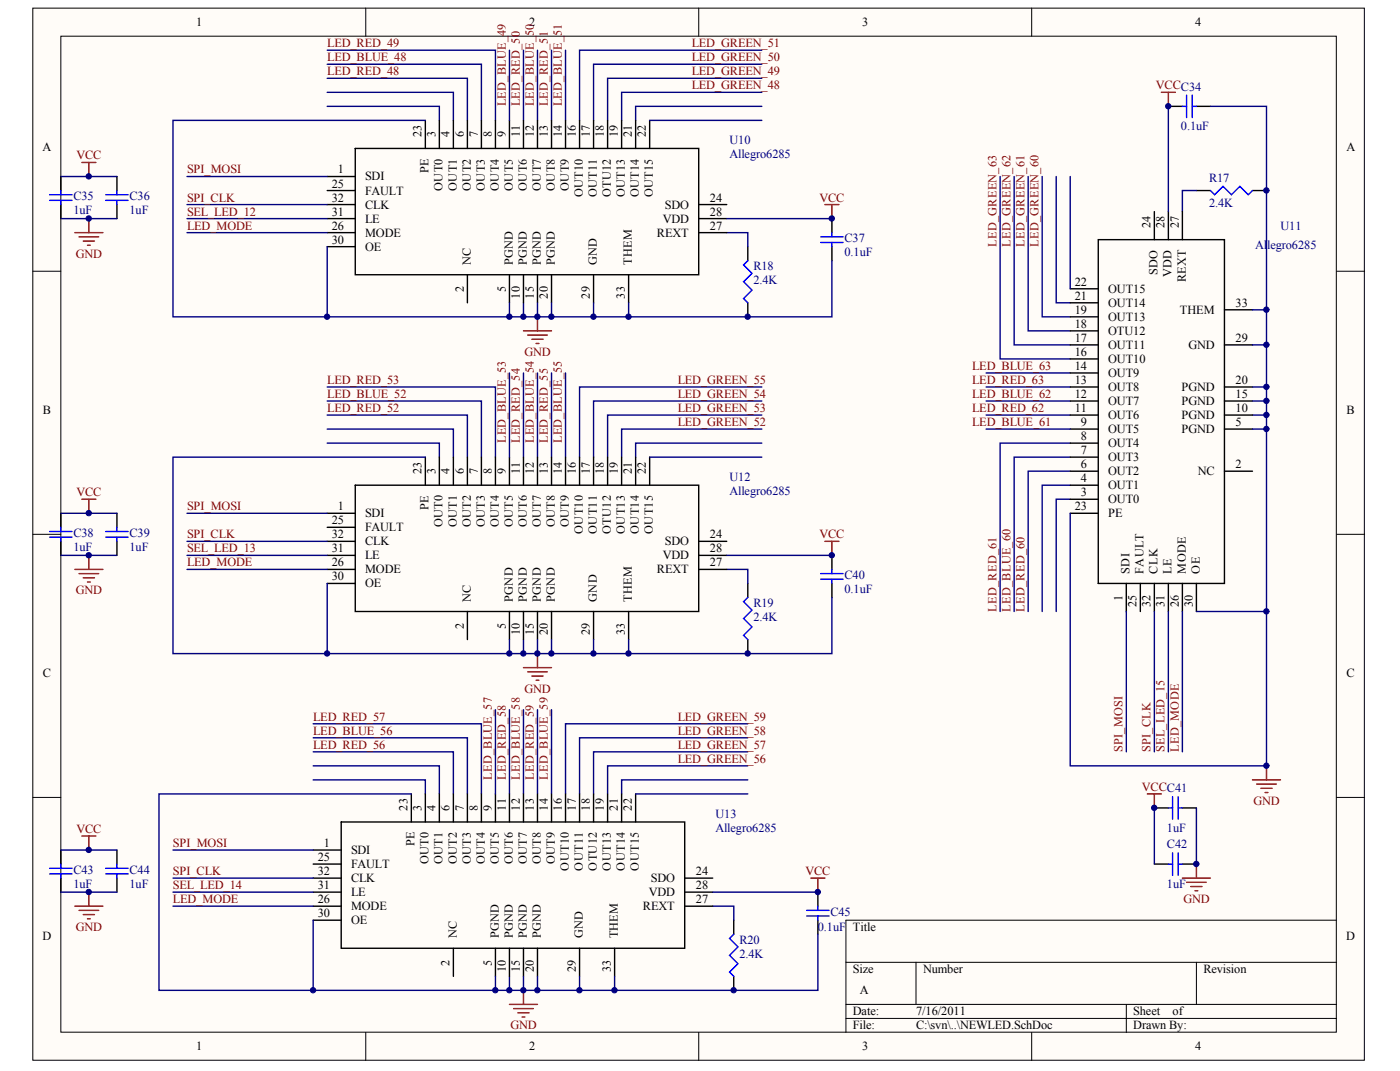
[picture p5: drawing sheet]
<svg xmlns="http://www.w3.org/2000/svg" width="271mm" height="207mm" viewBox="0 0 271 207" stroke-linecap="round" stroke-linejoin="round" font-family="sans-serif">
<defs><g id="words">
<g font-size="2.4">
<text x="38" y="5.1">1</text>
<text x="102.4" y="5.1">2</text>
<text x="166.9" y="5.1">3</text>
<text x="231.3" y="5.1">4</text>
<text x="8.2" y="29.1">A</text>
<text x="81.6" y="26.5" transform="rotate(-90 81.6 26.5)">23</text>
<text x="84.3" y="26.5" transform="rotate(-90 84.3 26.5)">3</text>
<text x="87" y="26.5" transform="rotate(-90 87 26.5)">4</text>
<text x="89.7" y="26.5" transform="rotate(-90 89.7 26.5)">6</text>
<text x="92.4" y="26.5" transform="rotate(-90 92.4 26.5)">7</text>
<text x="95.2" y="26.5" transform="rotate(-90 95.2 26.5)">8</text>
<text x="97.9" y="26.5" transform="rotate(-90 97.9 26.5)">9</text>
<text x="100.6" y="26.5" transform="rotate(-90 100.6 26.5)">11</text>
<text x="103.3" y="26.5" transform="rotate(-90 103.3 26.5)">12</text>
<text x="106" y="26.5" transform="rotate(-90 106 26.5)">13</text>
<text x="108.7" y="26.5" transform="rotate(-90 108.7 26.5)">14</text>
<text x="111.4" y="26.5" transform="rotate(-90 111.4 26.5)">16</text>
<text x="114.2" y="26.5" transform="rotate(-90 114.2 26.5)">17</text>
<text x="116.9" y="26.5" transform="rotate(-90 116.9 26.5)">18</text>
<text x="119.6" y="26.5" transform="rotate(-90 119.6 26.5)">19</text>
<text x="122.3" y="26.5" transform="rotate(-90 122.3 26.5)">21</text>
<text x="125" y="26.5" transform="rotate(-90 125 26.5)">22</text>
<text x="260.6" y="29.1">A</text>
<text x="65.4" y="33.5">1</text>
<text x="70.6" y="34.9">SDI</text>
<text x="83" y="33.4" transform="rotate(-90 83 33.4)">PE</text>
<text x="64.2" y="36.3">25</text>
<text x="64.2" y="41.7">31</text>
<text x="64.2" y="39">32</text>
<text x="70.6" y="37.6">FAULT</text>
<text x="70.6" y="40.3">CLK</text>
<text x="85.7" y="36.9" transform="rotate(-90 85.7 36.9)">OUT0</text>
<text x="88.4" y="36.9" transform="rotate(-90 88.4 36.9)">OUT1</text>
<text x="91.1" y="36.9" transform="rotate(-90 91.1 36.9)">OUT2</text>
<text x="93.8" y="36.9" transform="rotate(-90 93.8 36.9)">OUT3</text>
<text x="96.5" y="36.9" transform="rotate(-90 96.5 36.9)">OUT4</text>
<text x="99.2" y="36.9" transform="rotate(-90 99.2 36.9)">OUT5</text>
<text x="101.9" y="36.9" transform="rotate(-90 101.9 36.9)">OUT6</text>
<text x="104.7" y="36.9" transform="rotate(-90 104.7 36.9)">OUT7</text>
<text x="107.4" y="36.9" transform="rotate(-90 107.4 36.9)">OUT8</text>
<text x="110.1" y="36.9" transform="rotate(-90 110.1 36.9)">OUT9</text>
<text x="112.8" y="38.1" transform="rotate(-90 112.8 38.1)">OUT10</text>
<text x="115.5" y="38.1" transform="rotate(-90 115.5 38.1)">OUT11</text>
<text x="118.2" y="38.1" transform="rotate(-90 118.2 38.1)">OTU12</text>
<text x="120.9" y="38.1" transform="rotate(-90 120.9 38.1)">OUT13</text>
<text x="123.6" y="38.1" transform="rotate(-90 123.6 38.1)">OUT14</text>
<text x="126.4" y="38.1" transform="rotate(-90 126.4 38.1)">OUT15</text>
<text x="128.7" y="40.3">SDO</text>
<text x="137.4" y="39">24</text>
<text x="137.4" y="41.7">28</text>
<text x="64.2" y="44.4">26</text>
<text x="64.2" y="47.1">30</text>
<text x="70.6" y="45.8">MODE</text>
<text x="70.6" y="43">LE</text>
<text x="127.1" y="45.8">REXT</text>
<text x="128.2" y="43">VDD</text>
<text x="137.4" y="44.4">27</text>
<text x="222.7" y="44.2" transform="rotate(-90 222.7 44.2)">24</text>
<text x="225.4" y="44.2" transform="rotate(-90 225.4 44.2)">28</text>
<text x="228.1" y="44.2" transform="rotate(-90 228.1 44.2)">27</text>
<text x="70.6" y="48.5">OE</text>
<text x="91.1" y="51.2" transform="rotate(-90 91.1 51.2)">NC</text>
<text x="99.2" y="51.2" transform="rotate(-90 99.2 51.2)">PGND</text>
<text x="101.9" y="51.2" transform="rotate(-90 101.9 51.2)">PGND</text>
<text x="104.7" y="51.2" transform="rotate(-90 104.7 51.2)">PGND</text>
<text x="107.4" y="51.2" transform="rotate(-90 107.4 51.2)">PGND</text>
<text x="115.5" y="51.2" transform="rotate(-90 115.5 51.2)">GND</text>
<text x="122.3" y="51.2" transform="rotate(-90 122.3 51.2)">THEM</text>
<text x="224" y="53.1" transform="rotate(-90 224 53.1)">SDO</text>
<text x="226.7" y="53.6" transform="rotate(-90 226.7 53.6)">VDD</text>
<text x="89.7" y="56.5" transform="rotate(-90 89.7 56.5)">2</text>
<text x="97.9" y="56.5" transform="rotate(-90 97.9 56.5)">5</text>
<text x="100.6" y="57.7" transform="rotate(-90 100.6 57.7)">10</text>
<text x="103.3" y="57.7" transform="rotate(-90 103.3 57.7)">15</text>
<text x="106" y="57.7" transform="rotate(-90 106 57.7)">20</text>
<text x="114.2" y="57.7" transform="rotate(-90 114.2 57.7)">29</text>
<text x="120.9" y="57.7" transform="rotate(-90 120.9 57.7)">33</text>
<text x="208" y="58">21</text>
<text x="208" y="55.2">22</text>
<text x="214.4" y="59.3">OUT14</text>
<text x="214.4" y="56.6">OUT15</text>
<text x="229.5" y="54.6" transform="rotate(-90 229.5 54.6)">REXT</text>
<text x="239.1" y="59.3">33</text>
<text x="208" y="63.4">18</text>
<text x="208" y="60.7">19</text>
<text x="214.4" y="64.7">OTU12</text>
<text x="214.4" y="62">OUT13</text>
<text x="228.3" y="60.7">THEM</text>
<text x="208" y="71.5">14</text>
<text x="208" y="68.8">16</text>
<text x="208" y="66.1">17</text>
<text x="214.4" y="70.2">OUT10</text>
<text x="214.4" y="67.5">OUT11</text>
<text x="230" y="67.5">GND</text>
<text x="239.1" y="66.1">29</text>
<text x="208" y="77">12</text>
<text x="208" y="74.2">13</text>
<text x="214.4" y="75.6">OUT8</text>
<text x="214.4" y="72.9">OUT9</text>
<text x="228.6" y="75.6">PGND</text>
<text x="239.1" y="77">15</text>
<text x="239.1" y="74.2">20</text>
<text x="8.3" y="80">B</text>
<text x="208" y="79.7">11</text>
<text x="209.2" y="82.4">9</text>
<text x="214.4" y="83.7">OUT5</text>
<text x="214.4" y="81">OUT6</text>
<text x="214.4" y="78.3">OUT7</text>
<text x="228.6" y="83.7">PGND</text>
<text x="228.6" y="81">PGND</text>
<text x="228.6" y="78.3">PGND</text>
<text x="239.1" y="82.4">5</text>
<text x="239.1" y="79.7">10</text>
<text x="260.6" y="80">B</text>
<text x="209.2" y="87.8">7</text>
<text x="209.2" y="85.1">8</text>
<text x="214.4" y="89.2">OUT3</text>
<text x="214.4" y="86.4">OUT4</text>
<text x="81.6" y="91.6" transform="rotate(-90 81.6 91.6)">23</text>
<text x="84.3" y="91.6" transform="rotate(-90 84.3 91.6)">3</text>
<text x="87" y="91.6" transform="rotate(-90 87 91.6)">4</text>
<text x="89.7" y="91.6" transform="rotate(-90 89.7 91.6)">6</text>
<text x="92.4" y="91.6" transform="rotate(-90 92.4 91.6)">7</text>
<text x="95.2" y="91.6" transform="rotate(-90 95.2 91.6)">8</text>
<text x="97.9" y="91.6" transform="rotate(-90 97.9 91.6)">9</text>
<text x="100.6" y="91.6" transform="rotate(-90 100.6 91.6)">11</text>
<text x="103.3" y="91.6" transform="rotate(-90 103.3 91.6)">12</text>
<text x="106" y="91.6" transform="rotate(-90 106 91.6)">13</text>
<text x="108.7" y="91.6" transform="rotate(-90 108.7 91.6)">14</text>
<text x="111.4" y="91.6" transform="rotate(-90 111.4 91.6)">16</text>
<text x="114.2" y="91.6" transform="rotate(-90 114.2 91.6)">17</text>
<text x="116.9" y="91.6" transform="rotate(-90 116.9 91.6)">18</text>
<text x="119.6" y="91.6" transform="rotate(-90 119.6 91.6)">19</text>
<text x="122.3" y="91.6" transform="rotate(-90 122.3 91.6)">21</text>
<text x="125" y="91.6" transform="rotate(-90 125 91.6)">22</text>
<text x="209.2" y="95.9">3</text>
<text x="209.2" y="93.2">4</text>
<text x="209.2" y="90.5">6</text>
<text x="214.4" y="94.6">OUT1</text>
<text x="214.4" y="91.9">OUT2</text>
<text x="231.8" y="91.9">NC</text>
<text x="239.1" y="90.5">2</text>
<text x="64.2" y="101.4">25</text>
<text x="65.4" y="98.7">1</text>
<text x="70.6" y="100">SDI</text>
<text x="83" y="98.5" transform="rotate(-90 83 98.5)">PE</text>
<text x="85.7" y="102" transform="rotate(-90 85.7 102)">OUT0</text>
<text x="88.4" y="102" transform="rotate(-90 88.4 102)">OUT1</text>
<text x="91.1" y="102" transform="rotate(-90 91.1 102)">OUT2</text>
<text x="93.8" y="102" transform="rotate(-90 93.8 102)">OUT3</text>
<text x="96.5" y="102" transform="rotate(-90 96.5 102)">OUT4</text>
<text x="99.2" y="102" transform="rotate(-90 99.2 102)">OUT5</text>
<text x="101.9" y="102" transform="rotate(-90 101.9 102)">OUT6</text>
<text x="104.7" y="102" transform="rotate(-90 104.7 102)">OUT7</text>
<text x="107.4" y="102" transform="rotate(-90 107.4 102)">OUT8</text>
<text x="110.1" y="102" transform="rotate(-90 110.1 102)">OUT9</text>
<text x="208" y="98.7">23</text>
<text x="214.4" y="97.3">OUT0</text>
<text x="214.4" y="100">PE</text>
<text x="64.2" y="106.8">31</text>
<text x="64.2" y="104.1">32</text>
<text x="70.6" y="102.7">FAULT</text>
<text x="70.6" y="105.4">CLK</text>
<text x="112.8" y="103.2" transform="rotate(-90 112.8 103.2)">OUT10</text>
<text x="115.5" y="103.2" transform="rotate(-90 115.5 103.2)">OUT11</text>
<text x="118.2" y="103.2" transform="rotate(-90 118.2 103.2)">OTU12</text>
<text x="120.9" y="103.2" transform="rotate(-90 120.9 103.2)">OUT13</text>
<text x="123.6" y="103.2" transform="rotate(-90 123.6 103.2)">OUT14</text>
<text x="126.4" y="103.2" transform="rotate(-90 126.4 103.2)">OUT15</text>
<text x="128.7" y="105.4">SDO</text>
<text x="137.4" y="104.1">24</text>
<text x="137.4" y="106.8">28</text>
<text x="64.2" y="109.5">26</text>
<text x="64.2" y="112.2">30</text>
<text x="70.6" y="110.9">MODE</text>
<text x="70.6" y="113.6">OE</text>
<text x="70.6" y="108.2">LE</text>
<text x="127.1" y="110.9">REXT</text>
<text x="128.2" y="108.2">VDD</text>
<text x="137.4" y="109.5">27</text>
<text x="218.6" y="110.9" transform="rotate(-90 218.6 110.9)">SDI</text>
<text x="221.3" y="110.9" transform="rotate(-90 221.3 110.9)">FAULT</text>
<text x="224" y="110.9" transform="rotate(-90 224 110.9)">CLK</text>
<text x="226.7" y="110.9" transform="rotate(-90 226.7 110.9)">LE</text>
<text x="229.5" y="110.9" transform="rotate(-90 229.5 110.9)">MODE</text>
<text x="232.2" y="110.9" transform="rotate(-90 232.2 110.9)">OE</text>
<text x="91.1" y="116.3" transform="rotate(-90 91.1 116.3)">NC</text>
<text x="99.2" y="116.3" transform="rotate(-90 99.2 116.3)">PGND</text>
<text x="101.9" y="116.3" transform="rotate(-90 101.9 116.3)">PGND</text>
<text x="104.7" y="116.3" transform="rotate(-90 104.7 116.3)">PGND</text>
<text x="107.4" y="116.3" transform="rotate(-90 107.4 116.3)">PGND</text>
<text x="115.5" y="116.3" transform="rotate(-90 115.5 116.3)">GND</text>
<text x="122.3" y="116.3" transform="rotate(-90 122.3 116.3)">THEM</text>
<text x="217.2" y="116.2" transform="rotate(-90 217.2 116.2)">1</text>
<text x="220" y="117.4" transform="rotate(-90 220 117.4)">25</text>
<text x="222.7" y="117.4" transform="rotate(-90 222.7 117.4)">32</text>
<text x="225.4" y="117.4" transform="rotate(-90 225.4 117.4)">31</text>
<text x="228.1" y="117.4" transform="rotate(-90 228.1 117.4)">26</text>
<text x="230.8" y="117.4" transform="rotate(-90 230.8 117.4)">30</text>
<text x="89.7" y="121.6" transform="rotate(-90 89.7 121.6)">2</text>
<text x="97.9" y="121.6" transform="rotate(-90 97.9 121.6)">5</text>
<text x="100.6" y="122.8" transform="rotate(-90 100.6 122.8)">10</text>
<text x="103.3" y="122.8" transform="rotate(-90 103.3 122.8)">15</text>
<text x="106" y="122.8" transform="rotate(-90 106 122.8)">20</text>
<text x="114.2" y="122.8" transform="rotate(-90 114.2 122.8)">29</text>
<text x="120.9" y="122.8" transform="rotate(-90 120.9 122.8)">33</text>
<text x="8.3" y="130.9">C</text>
<text x="260.6" y="130.9">C</text>
<text x="78.9" y="156.8" transform="rotate(-90 78.9 156.8)">23</text>
<text x="81.6" y="156.8" transform="rotate(-90 81.6 156.8)">3</text>
<text x="84.3" y="156.8" transform="rotate(-90 84.3 156.8)">4</text>
<text x="87" y="156.8" transform="rotate(-90 87 156.8)">6</text>
<text x="89.7" y="156.8" transform="rotate(-90 89.7 156.8)">7</text>
<text x="92.4" y="156.8" transform="rotate(-90 92.4 156.8)">8</text>
<text x="95.2" y="156.8" transform="rotate(-90 95.2 156.8)">9</text>
<text x="97.9" y="156.8" transform="rotate(-90 97.9 156.8)">11</text>
<text x="100.6" y="156.8" transform="rotate(-90 100.6 156.8)">12</text>
<text x="103.3" y="156.8" transform="rotate(-90 103.3 156.8)">13</text>
<text x="106" y="156.8" transform="rotate(-90 106 156.8)">14</text>
<text x="108.7" y="156.8" transform="rotate(-90 108.7 156.8)">16</text>
<text x="111.4" y="156.8" transform="rotate(-90 111.4 156.8)">17</text>
<text x="114.2" y="156.8" transform="rotate(-90 114.2 156.8)">18</text>
<text x="116.9" y="156.8" transform="rotate(-90 116.9 156.8)">19</text>
<text x="119.6" y="156.8" transform="rotate(-90 119.6 156.8)">21</text>
<text x="122.3" y="156.8" transform="rotate(-90 122.3 156.8)">22</text>
<text x="61.5" y="166.5">25</text>
<text x="62.7" y="163.8">1</text>
<text x="67.9" y="165.1">SDI</text>
<text x="67.9" y="167.8">FAULT</text>
<text x="80.2" y="163.7" transform="rotate(-90 80.2 163.7)">PE</text>
<text x="83" y="167.1" transform="rotate(-90 83 167.1)">OUT0</text>
<text x="85.7" y="167.1" transform="rotate(-90 85.7 167.1)">OUT1</text>
<text x="88.4" y="167.1" transform="rotate(-90 88.4 167.1)">OUT2</text>
<text x="91.1" y="167.1" transform="rotate(-90 91.1 167.1)">OUT3</text>
<text x="93.8" y="167.1" transform="rotate(-90 93.8 167.1)">OUT4</text>
<text x="96.5" y="167.1" transform="rotate(-90 96.5 167.1)">OUT5</text>
<text x="99.2" y="167.1" transform="rotate(-90 99.2 167.1)">OUT6</text>
<text x="101.9" y="167.1" transform="rotate(-90 101.9 167.1)">OUT7</text>
<text x="104.7" y="167.1" transform="rotate(-90 104.7 167.1)">OUT8</text>
<text x="107.4" y="167.1" transform="rotate(-90 107.4 167.1)">OUT9</text>
<text x="61.5" y="171.9">31</text>
<text x="61.5" y="169.2">32</text>
<text x="67.9" y="173.3">LE</text>
<text x="67.9" y="170.6">CLK</text>
<text x="110.1" y="168.3" transform="rotate(-90 110.1 168.3)">OUT10</text>
<text x="112.8" y="168.3" transform="rotate(-90 112.8 168.3)">OUT11</text>
<text x="115.5" y="168.3" transform="rotate(-90 115.5 168.3)">OTU12</text>
<text x="118.2" y="168.3" transform="rotate(-90 118.2 168.3)">OUT13</text>
<text x="120.9" y="168.3" transform="rotate(-90 120.9 168.3)">OUT14</text>
<text x="123.6" y="168.3" transform="rotate(-90 123.6 168.3)">OUT15</text>
<text x="125.5" y="173.3">VDD</text>
<text x="125.9" y="170.6">SDO</text>
<text x="134.7" y="169.2">24</text>
<text x="134.7" y="171.9">28</text>
<text x="61.5" y="174.6">26</text>
<text x="61.5" y="177.3">30</text>
<text x="67.9" y="176">MODE</text>
<text x="67.9" y="178.7">OE</text>
<text x="124.4" y="176">REXT</text>
<text x="134.7" y="174.6">27</text>
<text x="8.2" y="181.7">D</text>
<text x="88.4" y="181.5" transform="rotate(-90 88.4 181.5)">NC</text>
<text x="96.5" y="181.5" transform="rotate(-90 96.5 181.5)">PGND</text>
<text x="99.2" y="181.5" transform="rotate(-90 99.2 181.5)">PGND</text>
<text x="101.9" y="181.5" transform="rotate(-90 101.9 181.5)">PGND</text>
<text x="104.7" y="181.5" transform="rotate(-90 104.7 181.5)">PGND</text>
<text x="112.8" y="181.5" transform="rotate(-90 112.8 181.5)">GND</text>
<text x="119.6" y="181.5" transform="rotate(-90 119.6 181.5)">THEM</text>
<text x="165.1" y="180.1">Title</text>
<text x="260.5" y="181.7">D</text>
<text x="87" y="186.7" transform="rotate(-90 87 186.7)">2</text>
<text x="95.2" y="186.7" transform="rotate(-90 95.2 186.7)">5</text>
<text x="97.9" y="188" transform="rotate(-90 97.9 188)">10</text>
<text x="100.6" y="188" transform="rotate(-90 100.6 188)">15</text>
<text x="103.3" y="188" transform="rotate(-90 103.3 188)">20</text>
<text x="111.4" y="188" transform="rotate(-90 111.4 188)">29</text>
<text x="118.2" y="188" transform="rotate(-90 118.2 188)">33</text>
<text x="165.1" y="188.2">Size</text>
<text x="178.6" y="188.2">Number</text>
<text x="232.9" y="188.2">Revision</text>
<text x="165.1" y="196.3">Date:</text>
<text x="166.4" y="192.3">A</text>
<text x="177.3" y="196.3">7/16/2011</text>
<text x="219.3" y="196.3">Sheet</text>
<text x="226.9" y="196.3">of</text>
<text x="38" y="203.1">1</text>
<text x="102.4" y="203.1">2</text>
<text x="165.1" y="199">File:</text>
<text x="166.9" y="203.1">3</text>
<text x="177.3" y="199">C:\svn\..\NEWLED.SchDoc</text>
<text x="219.3" y="199">Drawn By:</text>
<text x="231.3" y="203.1">4</text>
</g>
<g font-size="2.4" fill="#800000">
<text x="63.3" y="9.1">LED_RED_49</text>
<text x="63.3" y="11.8">LED_BLUE_48</text>
<text x="97.9" y="7" transform="rotate(-90 97.9 7)">49</text>
<text x="103.3" y="7" transform="rotate(-90 103.3 7)">50</text>
<text x="108.7" y="7" transform="rotate(-90 108.7 7)">51</text>
<text x="133.9" y="11.8">LED_GREEN_50</text>
<text x="133.9" y="9.1">LED_GREEN_51</text>
<text x="63.3" y="14.6">LED_RED_48</text>
<text x="133.9" y="17.3">LED_GREEN_48</text>
<text x="133.9" y="14.6">LED_GREEN_49</text>
<text x="223.7" y="17.3">VCCC34</text>
<text x="97.9" y="20.6" transform="rotate(-90 97.9 20.6)">LED_BLUE_</text>
<text x="100.6" y="20.6" transform="rotate(-90 100.6 20.6)">LED_RED_50</text>
<text x="103.3" y="20.6" transform="rotate(-90 103.3 20.6)">LED_BLUE_</text>
<text x="106" y="20.6" transform="rotate(-90 106 20.6)">LED_RED_51</text>
<text x="108.7" y="20.6" transform="rotate(-90 108.7 20.6)">LED_BLUE_</text>
<text x="14.8" y="30.8">VCC</text>
<text x="36.2" y="33.5">SPI_MOSI</text>
<text x="36.2" y="41.7">SEL_LED_12</text>
<text x="36.2" y="39">SPI_CLK</text>
<text x="158.6" y="39">VCC</text>
<text x="36.2" y="44.4">LED_MODE</text>
<text x="192.8" y="47.7" transform="rotate(-90 192.8 47.7)">LED_GREEN_63</text>
<text x="195.5" y="47.7" transform="rotate(-90 195.5 47.7)">LED_GREEN_62</text>
<text x="198.3" y="47.7" transform="rotate(-90 198.3 47.7)">LED_GREEN_61</text>
<text x="201" y="47.7" transform="rotate(-90 201 47.7)">LED_GREEN_60</text>
<text x="14.7" y="49.8">GND</text>
<text x="101.5" y="68.8">GND</text>
<text x="188.1" y="71.5">LED_BLUE_63</text>
<text x="63.3" y="77">LED_BLUE_52</text>
<text x="63.3" y="74.2">LED_RED_53</text>
<text x="131.1" y="77">LED_GREEN_54</text>
<text x="131.1" y="74.2">LED_GREEN_55</text>
<text x="188.1" y="77">LED_BLUE_62</text>
<text x="188.1" y="74.2">LED_RED_63</text>
<text x="63.3" y="79.7">LED_RED_52</text>
<text x="131.1" y="82.4">LED_GREEN_52</text>
<text x="131.1" y="79.7">LED_GREEN_53</text>
<text x="188.1" y="82.4">LED_BLUE_61</text>
<text x="188.1" y="79.7">LED_RED_62</text>
<text x="97.9" y="85.7" transform="rotate(-90 97.9 85.7)">LED_BLUE_53</text>
<text x="100.6" y="85.7" transform="rotate(-90 100.6 85.7)">LED_RED_54</text>
<text x="103.3" y="85.7" transform="rotate(-90 103.3 85.7)">LED_BLUE_54</text>
<text x="106" y="85.7" transform="rotate(-90 106 85.7)">LED_RED_55</text>
<text x="108.7" y="85.7" transform="rotate(-90 108.7 85.7)">LED_BLUE_55</text>
<text x="14.8" y="95.9">VCC</text>
<text x="36.2" y="98.7">SPI_MOSI</text>
<text x="36.2" y="106.8">SEL_LED_13</text>
<text x="36.2" y="104.1">SPI_CLK</text>
<text x="158.6" y="104.1">VCC</text>
<text x="36.2" y="109.5">LED_MODE</text>
<text x="14.7" y="114.9">GND</text>
<text x="192.8" y="118.2" transform="rotate(-90 192.8 118.2)">LED_RED_61</text>
<text x="195.5" y="118.2" transform="rotate(-90 195.5 118.2)">LED_BLUE_60</text>
<text x="198.3" y="118.2" transform="rotate(-90 198.3 118.2)">LED_RED_60</text>
<text x="101.5" y="133.9">GND</text>
<text x="60.6" y="142.1">LED_BLUE_56</text>
<text x="60.6" y="139.4">LED_RED_57</text>
<text x="131.1" y="142.1">LED_GREEN_58</text>
<text x="131.1" y="139.4">LED_GREEN_59</text>
<text x="60.6" y="144.8">LED_RED_56</text>
<text x="131.1" y="147.5">LED_GREEN_56</text>
<text x="131.1" y="144.8">LED_GREEN_57</text>
<text x="217.2" y="145.4" transform="rotate(-90 217.2 145.4)">SPI_MOSI</text>
<text x="222.7" y="145.4" transform="rotate(-90 222.7 145.4)">SPI_CLK</text>
<text x="225.4" y="145.4" transform="rotate(-90 225.4 145.4)">SEL_LED_15</text>
<text x="228.1" y="145.4" transform="rotate(-90 228.1 145.4)">LED_MODE</text>
<text x="95.2" y="150.8" transform="rotate(-90 95.2 150.8)">LED_BLUE_57</text>
<text x="97.9" y="150.8" transform="rotate(-90 97.9 150.8)">LED_RED_58</text>
<text x="100.6" y="150.8" transform="rotate(-90 100.6 150.8)">LED_BLUE_58</text>
<text x="103.3" y="150.8" transform="rotate(-90 103.3 150.8)">LED_RED_59</text>
<text x="106" y="150.8" transform="rotate(-90 106 150.8)">LED_BLUE_59</text>
<text x="221" y="152.9">VCCC41</text>
<text x="242.6" y="155.6">GND</text>
<text x="14.8" y="161.1">VCC</text>
<text x="33.5" y="163.8">SPI_MOSI</text>
<text x="33.5" y="171.9">SEL_LED_14</text>
<text x="33.5" y="169.2">SPI_CLK</text>
<text x="155.9" y="169.2">VCC</text>
<text x="33.5" y="174.6">LED_MODE</text>
<text x="229" y="174.6">GND</text>
<text x="14.7" y="180.1">GND</text>
<text x="98.8" y="199">GND</text>
</g>
<g font-size="2.4" fill="#000080">
<text x="141.2" y="27.8">U10</text>
<text x="228.5" y="25.1">0.1uF</text>
<text x="141.2" y="30.6">Allegro6285</text>
<text x="234" y="35.2">R17</text>
<text x="14.2" y="41.4">1uF</text>
<text x="14.2" y="38.7">C35</text>
<text x="25.1" y="41.4">1uF</text>
<text x="25.1" y="38.7">C36</text>
<text x="234" y="40.1">2.4K</text>
<text x="163.4" y="46.8">C37</text>
<text x="247.8" y="44.4">U11</text>
<text x="145.8" y="52.3">R18</text>
<text x="163.4" y="49.6">0.1uF</text>
<text x="242.9" y="48.2">Al</text>
<text x="245.2" y="48.2">legro6285</text>
<text x="145.8" y="55">2.4K</text>
<text x="141.2" y="93">U12</text>
<text x="141.2" y="95.7">Allegro6285</text>
<text x="14.2" y="106.5">1uF</text>
<text x="14.2" y="103.8">C38</text>
<text x="25.1" y="106.5">1uF</text>
<text x="25.1" y="103.8">C39</text>
<text x="163.4" y="112">C40</text>
<text x="145.8" y="117.4">R19</text>
<text x="163.4" y="114.7">0.1uF</text>
<text x="145.8" y="120.1">2.4K</text>
<text x="138.5" y="158.1">U13</text>
<text x="138.5" y="160.8">Allegro6285</text>
<text x="225.8" y="160.8">1uF</text>
<text x="225.8" y="164">C42</text>
<text x="14.2" y="171.6">1uF</text>
<text x="14.2" y="168.9">C43</text>
<text x="25.1" y="171.6">1uF</text>
<text x="25.1" y="168.9">C44</text>
<text x="225.8" y="171.6">1uF</text>
<text x="160.7" y="177.1">C45</text>
<text x="143.1" y="185.2">2.4K</text>
<text x="143.1" y="182.5">R20</text>
<text x="158.3" y="180.1">0.1uF</text>
</g>
</g></defs>
<g fill="#fffcf8" stroke="#000" stroke-width=".19">
<path d="M6.3 1.6h257.7v203.4h-257.7z"/>
<path d="M11.8 7h246.8v192.6h-246.8z"/>
</g>
<g fill="none" stroke="#000" stroke-width=".19">
<path d="M70.8 1.6v5.4M135.2 1.6v5.4M199.7 1.6v5.4M6.3 52.4h5.5M258.7 52.4h5.4M6.3 103.3h5.5M258.7 103.3h5.4M6.3 154.2h5.5M258.7 154.2h5.4M258.7 177.9h-95v21.7M70.8 199.6v5.5M135.2 199.6v5.5"/>
<path d="M163.7 186.1h95M163.7 194.2h95M163.7 196.9h95M177.3 186.1v8.1M199.7 199.6v5.5M218 194.2v5.4M231.5 186.1v8.1"/>
</g>
<g fill="none" stroke="#000080" stroke-width=".27">
<path d="M63.3 17.9h24.4v5.4M63.3 15.1h27.2v8.2M63.3 12.4h29.9v10.9M63.3 9.7h32.6v13.6M98.6 9.7v13.6M101.3 9.7v13.6M104 9.7v13.6M106.7 9.7v13.6M109.4 9.7v13.6M147.4 9.7h-35.2v13.6M147.4 12.4h-32.5v10.9M147.4 15.1h-29.8v8.2"/>
<path d="M147.4 17.9h-27.1v5.4M11.8 34.1h10.8M36.2 34.1h27.1M36.2 39.6h27.1M63.3 20.6h21.7v2.7M82.3 23.3h-48.8v38h29.8v-13.6M125.7 23.3h21.7M147.4 20.6h-24.4v2.7M193.5 34.1v35.3h13.6M196.3 34.1v32.6h10.8M199 34.1v29.9h8.1M201.7 34.1v27.2h5.4"/>
<path d="M204.4 34.1v24.4h2.7M207.1 34.1v21.7M226.1 20.6v20.3M231.5 36.8h-2.7v4.1M234.2 20.6h10.9v97.6M11.8 42.3h10.8M36.2 42.3h27.1M36.2 45h27.1M98.6 58.5v2.8M101.3 58.5v2.8M104 58.5v2.8M106.7 58.5v2.8"/>
<path d="M114.9 58.5v2.8M121.7 58.5v2.8M140.6 45h4.1v2.7M140.6 42.3h20.4M161 50.4v10.9h-97.7M242.4 59.9h2.7M63.3 77.5h29.9v10.9M63.3 74.8h32.6v13.6M98.6 72.1v16.3M101.3 72.1v16.3M104 72.1v16.3M106.7 72.1v16.3"/>
<path d="M109.4 72.1v16.3M147.4 74.8h-35.2v13.6M147.4 77.5h-32.5v10.9M190.8 77.5h16.3M190.8 74.8h16.3M190.8 72.1h16.3M242.4 77.5h2.7M242.4 74.8h2.7M242.4 66.7h2.7M11.8 99.2h10.8M36.2 99.2h27.1M63.3 85.7h21.7v2.7"/>
<path d="M63.3 83h24.4v5.4M63.3 80.3h27.2v8.1M82.3 88.4h-48.8v38h29.8v-13.6M125.7 88.4h21.7M147.4 80.3h-29.8v8.1M147.4 83h-27.1v5.4M147.4 85.7h-24.4v2.7M190.8 80.3h16.3M190.8 83h16.3M207.1 96.5h-2.7v21.7M207.1 93.8h-5.4v24.4M207.1 91.1h-8.1v27.1"/>
<path d="M207.1 88.4h-10.8v29.8M207.1 85.7h-13.6v32.5M207.1 99.2v48.9h38v-29.9h-13.6M242.4 80.3h2.7M242.4 83h2.7M11.8 107.4h10.8M36.2 107.4h27.1M36.2 104.7h27.1M36.2 110.1h27.1M140.6 110.1h4.1v2.7M140.6 107.4h20.4M161 115.5v10.9h-97.7"/>
<path d="M218 118.2v27.2M223.4 118.2v27.2M226.1 118.2v27.2M228.8 118.2v27.2M60.6 139.9h32.6v13.6M95.9 137.2v16.3M98.6 123.7v2.7M98.6 137.2v16.3M101.3 123.7v2.7M101.3 137.2v16.3M104 123.7v2.7M104 137.2v16.3"/>
<path d="M106.7 123.7v2.7M106.7 137.2v16.3M114.9 123.7v2.7M121.7 123.7v2.7M144.7 139.9h-35.3v13.6M60.6 150.8h21.7v2.7M60.6 148.1h24.4v5.4M60.6 145.4h27.1v8.1M60.6 142.7h29.9v10.8M79.6 153.5h-48.8v38h29.8v-13.6M123 153.5h21.7M144.7 142.7h-32.5v10.8"/>
<path d="M144.7 145.4h-29.8v8.1M144.7 148.1h-27.1v5.4M144.7 150.8h-24.4v2.7M223.4 156.2v10.9M231.5 156.2v10.9M11.8 172.5h10.8M11.8 164.4h10.8M33.5 172.5h27.1M33.5 164.4h27.1M33.5 169.8h27.1M33.5 175.2h27.1M137.9 175.2h4.1v2.7"/>
<path d="M137.9 172.5h20.4M95.9 188.8v2.7M98.6 188.8v2.7M101.3 188.8v2.7M104 188.8v2.7M112.2 188.8v2.7M118.9 188.8v2.7M158.3 180.6v10.9h-97.7"/>
</g>
<g fill="none" stroke="#000" stroke-width=".27">
<path d="M11.8 34.1v2.7M11.8 39.6v2.7M22.6 34.1v2.7M22.6 39.6v2.7M63.3 36.8h5.4M63.3 34.1h5.4M63.3 39.6h5.4M68.7 28.7h66.5v24.4h-66.5zM82.3 23.3v5.4M85 23.3v5.4M87.7 23.3v5.4M90.5 23.3v5.4"/>
<path d="M93.2 23.3v5.4M95.9 23.3v5.4M98.6 23.3v5.4M101.3 23.3v5.4M104 23.3v5.4M106.7 23.3v5.4M109.4 23.3v5.4M112.2 23.3v5.4M114.9 23.3v5.4M117.6 23.3v5.4M120.3 23.3v5.4M123 23.3v5.4"/>
<path d="M125.7 23.3v5.4M135.2 39.6h5.4M226.1 20.6h2.7M231.5 20.6h2.7M231.5 36.8h2.7M242.4 36.8h2.7M63.3 45h5.4M63.3 42.3h5.4M63.3 47.7h5.4M90.5 53.1v5.4M98.6 53.1v5.4M101.3 53.1v5.4"/>
<path d="M104 53.1v5.4M106.7 53.1v5.4M114.9 53.1v5.4M121.7 53.1v5.4M135.2 45h5.4M135.2 42.3h5.4M144.7 47.7v2.7M144.7 58.5v2.8M161 42.3v2.7M161 47.7v2.7M207.1 58.5h5.4M207.1 55.8h5.4"/>
<path d="M212.5 46.3h24.5v66.5h-24.5zM223.4 40.9v5.4M226.1 40.9v5.4M228.8 40.9v5.4M237 59.9h5.4M207.1 77.5h5.4M207.1 74.8h5.4M207.1 72.1h5.4M207.1 69.4h5.4M207.1 66.7h5.4M207.1 64h5.4M207.1 61.3h5.4"/>
<path d="M237 77.5h5.4M237 74.8h5.4M237 66.7h5.4M11.8 99.2v2.8M22.6 99.2v2.8M63.3 99.2h5.4M68.7 93.8h66.5v24.4h-66.5zM82.3 88.4v5.4M85 88.4v5.4M87.7 88.4v5.4M90.5 88.4v5.4M93.2 88.4v5.4"/>
<path d="M95.9 88.4v5.4M98.6 88.4v5.4M101.3 88.4v5.4M104 88.4v5.4M106.7 88.4v5.4M109.4 88.4v5.4M112.2 88.4v5.4M114.9 88.4v5.4M117.6 88.4v5.4M120.3 88.4v5.4M123 88.4v5.4M125.7 88.4v5.4"/>
<path d="M207.1 91.1h5.4M207.1 96.5h5.4M207.1 93.8h5.4M207.1 83h5.4M207.1 88.4h5.4M207.1 85.7h5.4M207.1 80.3h5.4M207.1 99.2h5.4M237 91.1h5.4M237 83h5.4M237 80.3h5.4M11.8 104.7v2.7"/>
<path d="M22.6 104.7v2.7M63.3 104.7h5.4M63.3 102h5.4M63.3 110.1h5.4M63.3 107.4h5.4M63.3 112.8h5.4M90.5 118.2v5.5M98.6 118.2v5.5M101.3 118.2v5.5M104 118.2v5.5M106.7 118.2v5.5M114.9 118.2v5.5"/>
<path d="M121.7 118.2v5.5M135.2 104.7h5.4M135.2 110.1h5.4M135.2 107.4h5.4M144.7 112.8v2.7M161 107.4v2.7M161 112.8v2.7M218 112.8v5.4M220.7 112.8v5.4M223.4 112.8v5.4M226.1 112.8v5.4M228.8 112.8v5.4"/>
<path d="M231.5 112.8v5.4M144.7 123.7v2.7M66 158.9h66.5v24.5h-66.5zM79.6 153.5v5.4M82.3 153.5v5.4M85 153.5v5.4M87.7 153.5v5.4M90.5 153.5v5.4M93.2 153.5v5.4M95.9 153.5v5.4M98.6 153.5v5.4M101.3 153.5v5.4"/>
<path d="M104 153.5v5.4M106.7 153.5v5.4M109.4 153.5v5.4M112.2 153.5v5.4M114.9 153.5v5.4M117.6 153.5v5.4M120.3 153.5v5.4M123 153.5v5.4M223.4 156.2h2.7M228.8 156.2h2.7M11.8 164.4v2.7M11.8 169.8v2.7"/>
<path d="M22.6 164.4v2.7M22.6 169.8v2.7M60.6 164.4h5.4M60.6 169.8h5.4M60.6 167.1h5.4M60.6 175.2h5.4M60.6 172.5h5.4M60.6 177.9h5.4M132.5 169.8h5.4M132.5 175.2h5.4M132.5 172.5h5.4M142 177.9v2.7"/>
<path d="M158.3 172.5v2.7M158.3 177.9v2.7M223.4 167.1h2.7M228.8 167.1h2.7M87.7 183.4v5.4M95.9 183.4v5.4M98.6 183.4v5.4M101.3 183.4v5.4M104 183.4v5.4M112.2 183.4v5.4M118.9 183.4v5.4M142 188.8v2.7"/>
</g>
<g fill="none" stroke="#00f" stroke-width=".27">
<path d="M229.6 18.4v4.3M230.7 18.4v4.3M9.6 37.7h4.3M9.6 38.7h4.3M11.8 36.8v.9M11.8 38.7v.9M20.5 37.7h4.3M20.5 38.7h4.3M22.6 36.8v.9M22.6 38.7v.9M228.8 20.6h.8M230.7 20.6h.8"/>
<path d="M234.2 36.8l.9 .9 1.6-1.7 1.6 1.7 1.6-1.7 1.7 1.7 .8-.9M144.7 50.4l-.8 .8 1.6 1.6-1.6 1.7 1.6 1.6-1.6 1.6 .8 .8M158.8 45.8h4.4M158.8 46.9h4.4M161 45v.8M161 46.9v.8M9.6 102.8h4.3M9.6 103.9h4.3M11.8 102v.8M11.8 103.9v.8M20.5 102.8h4.3M20.5 103.9h4.3"/>
<path d="M22.6 102v.8M22.6 103.9v.8M144.7 115.5l-.8 .8 1.6 1.7-1.6 1.6 1.6 1.6-1.6 1.6 .8 .9M158.8 110.9h4.4M158.8 112h4.4M161 110.1v.8M161 112v.8M226.1 156.2h.8M226.9 154v4.4M228 154v4.4M228 156.2h.8M9.6 167.9h4.3"/>
<path d="M9.6 169h4.3M11.8 167.1v.8M11.8 169v.8M20.5 167.9h4.3M20.5 169h4.3M22.6 167.1v.8M22.6 169v.8M156.1 176h4.4M156.1 177.1h4.4M158.3 175.2v.8M158.3 177.1v.8M226.1 167.1h.8"/>
<path d="M226.9 164.9v4.3M228 164.9v4.3M228 167.1h.8M142 180.6l-.8 .9 1.6 1.6-1.6 1.6 1.6 1.6-1.6 1.7 .8 .8"/>
</g>
<g fill="none" stroke="#800000" stroke-width=".27">
<path d="M224.8 17.9h2.7M226.1 17.9v2.7M15.8 31.4h2.8M17.2 31.4v2.7M159.6 39.6h2.7M161 39.6v2.7M14.5 45h5.4M15.3 45.8h3.8M16.1 46.6h2.2M16.9 47.4h.6M17.2 42.3v2.7M101.3 64h5.4"/>
<path d="M102.1 64.8h3.8M102.9 65.6h2.2M103.7 66.4h.6M104 61.3v2.7M15.8 96.5h2.8M17.2 96.5v2.7M14.5 110.1h5.4M15.3 110.9h3.8M16.1 111.7h2.2M16.9 112.5h.6M17.2 107.4v2.7M159.6 104.7h2.7"/>
<path d="M161 104.7v2.7M101.3 129.1h5.4M102.1 129.9h3.8M102.9 130.7h2.2M103.7 131.5h.6M104 126.4v2.7M222 153.5h2.8M223.4 153.5v2.7M242.4 150.8h5.4M243.2 151.6h3.8M244 152.4h2.2M244.8 153.2h.6"/>
<path d="M245.1 148.1v2.7M14.5 175.2h5.4M15.3 176h3.8M15.8 161.6h2.8M16.1 176.8h2.2M16.9 177.7h.6M17.2 161.6v2.8M17.2 172.5v2.7M156.9 169.8h2.7M158.3 169.8v2.7M228.8 169.8h5.4M229.6 170.6h3.8"/>
<path d="M230.4 171.4h2.2M231.3 172.2h.5M231.5 167.1v2.7M98.6 194.2h5.4M99.4 195h3.8M100.2 195.8h2.2M101 196.6h.6M101.3 191.5v2.7"/>
</g>
<g fill="#000080" stroke="#000080" stroke-width=".19">
<circle cx="17.2" cy="172.5" r=".52"/>
<circle cx="17.2" cy="164.3" r=".52"/>
<circle cx="17.2" cy="107.4" r=".52"/>
<circle cx="17.2" cy="99.2" r=".52"/>
<circle cx="17.2" cy="42.2" r=".52"/>
<circle cx="17.2" cy="34.1" r=".52"/>
<circle cx="60.6" cy="191.5" r=".52"/>
<circle cx="63.3" cy="126.3" r=".52"/>
<circle cx="63.3" cy="61.2" r=".52"/>
<circle cx="95.9" cy="191.5" r=".52"/>
<circle cx="98.6" cy="191.5" r=".52"/>
<circle cx="98.6" cy="126.3" r=".52"/>
<circle cx="98.6" cy="61.2" r=".52"/>
<circle cx="101.3" cy="191.5" r=".52"/>
<circle cx="101.3" cy="126.3" r=".52"/>
<circle cx="101.3" cy="61.2" r=".52"/>
<circle cx="104" cy="191.5" r=".52"/>
<circle cx="104" cy="126.3" r=".52"/>
<circle cx="104" cy="61.2" r=".52"/>
<circle cx="106.7" cy="126.3" r=".52"/>
<circle cx="106.7" cy="61.2" r=".52"/>
<circle cx="112.1" cy="191.5" r=".52"/>
<circle cx="114.8" cy="126.3" r=".52"/>
<circle cx="114.8" cy="61.2" r=".52"/>
<circle cx="118.9" cy="191.5" r=".52"/>
<circle cx="121.6" cy="126.3" r=".52"/>
<circle cx="121.6" cy="61.2" r=".52"/>
<circle cx="142" cy="191.5" r=".52"/>
<circle cx="144.7" cy="126.3" r=".52"/>
<circle cx="144.7" cy="61.2" r=".52"/>
<circle cx="158.3" cy="172.5" r=".52"/>
<circle cx="161" cy="107.4" r=".52"/>
<circle cx="161" cy="42.2" r=".52"/>
<circle cx="223.4" cy="156.2" r=".52"/>
<circle cx="226.1" cy="20.5" r=".52"/>
<circle cx="231.5" cy="167" r=".52"/>
<circle cx="245.1" cy="148.1" r=".52"/>
<circle cx="245.1" cy="118.2" r=".52"/>
<circle cx="245.1" cy="82.9" r=".52"/>
<circle cx="245.1" cy="80.2" r=".52"/>
<circle cx="245.1" cy="77.5" r=".52"/>
<circle cx="245.1" cy="74.8" r=".52"/>
<circle cx="245.1" cy="66.7" r=".52"/>
<circle cx="245.1" cy="59.9" r=".52"/>
<circle cx="245.1" cy="36.8" r=".52"/>
</g>
<use href="#words"/>
</svg>
